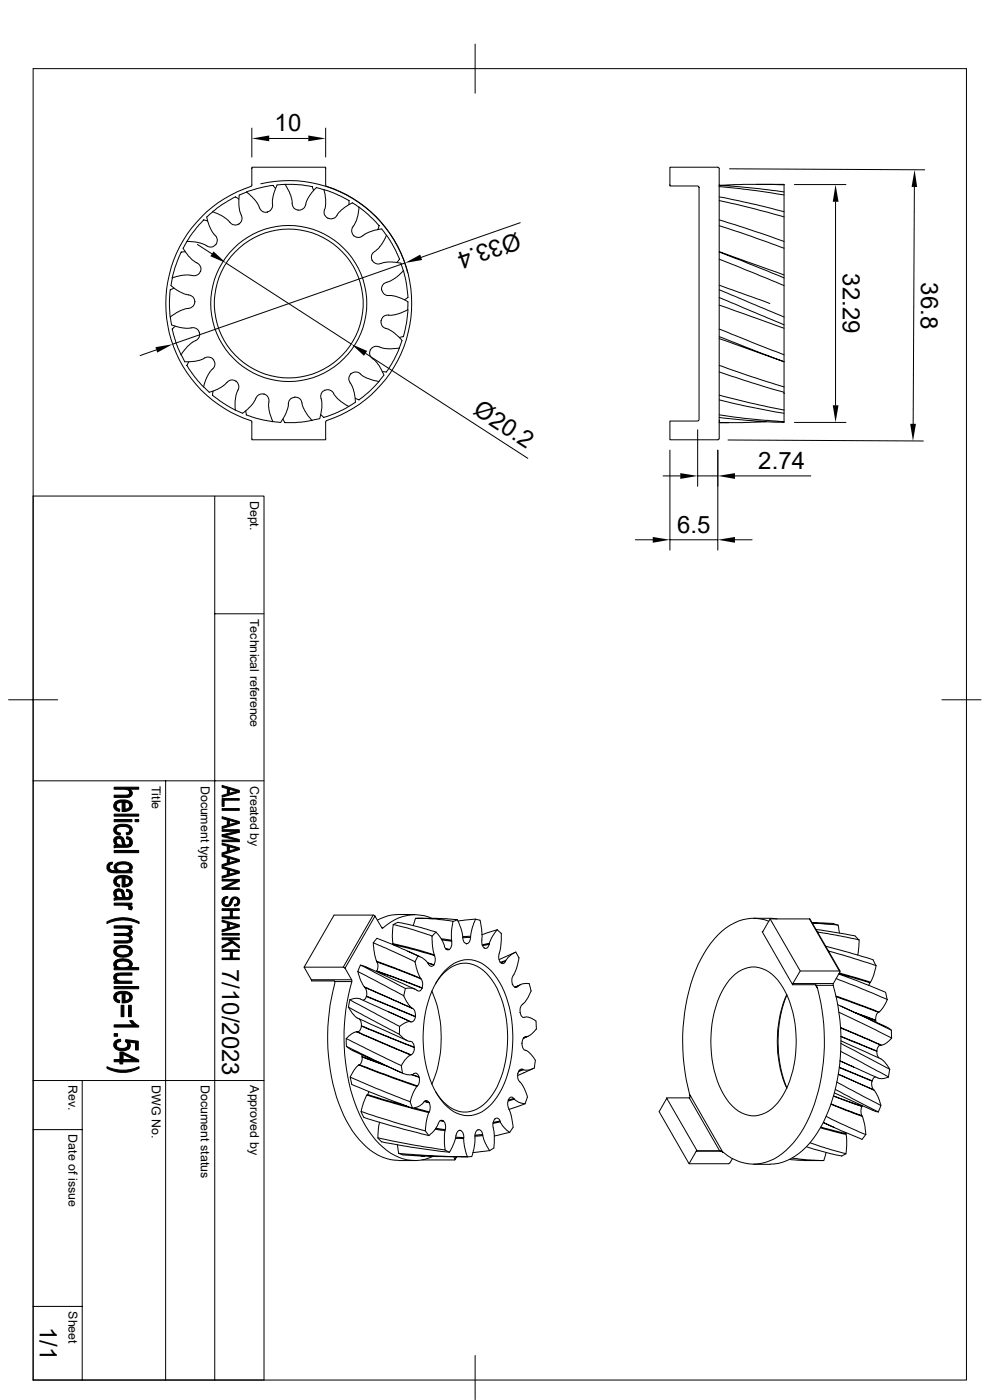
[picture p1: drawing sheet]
<svg xmlns="http://www.w3.org/2000/svg" width="210mm" height="297mm" viewBox="0 0 210 297" stroke-linecap="round" stroke-linejoin="round" font-family="sans-serif">
<defs><g id="words">
<g font-size="5.1">
<text x="58.3" y="27.9">10</text>
<text x="109.7" y="49.2" transform="rotate(161 109.7 49.2)">Ø33.4</text>
<text x="178.8" y="58" transform="rotate(90 178.8 58)">32.29</text>
<text x="195.4" y="59.9" transform="rotate(90 195.4 59.9)">36.8</text>
<text x="100.2" y="87.7" transform="rotate(33 100.2 87.7)">Ø20.2</text>
<text x="160.9" y="99.5">2.74</text>
<text x="143.6" y="113">6.5</text>
<text x="47.1" y="205.5" transform="rotate(90 47.1 205.5)">7/10/2023</text>
<text x="8.4" y="281.4" transform="rotate(90 8.4 281.4)">1/1</text>
</g>
<g font-size="2.6">
<text x="53.1" y="106.3" transform="rotate(90 53.1 106.3)">Dept.</text>
<text x="53.1" y="131.3" transform="rotate(90 53.1 131.3)">Technical reference</text>
<text x="32.2" y="166.7" transform="rotate(90 32.2 166.7)">Title</text>
<text x="42.6" y="166.7" transform="rotate(90 42.6 166.7)">Document type</text>
<text x="53.1" y="166.7" transform="rotate(90 53.1 166.7)">Created by</text>
<text x="14.5" y="230.2" transform="rotate(90 14.5 230.2)">Rev.</text>
<text x="32.2" y="230.2" transform="rotate(90 32.2 230.2)">DWG No.</text>
<text x="42.6" y="230.2" transform="rotate(90 42.6 230.2)">Document status</text>
<text x="53.1" y="230.2" transform="rotate(90 53.1 230.2)">Approved by</text>
<text x="14.5" y="240.7" transform="rotate(90 14.5 240.7)">Date of issue</text>
<text x="14.5" y="278.2" transform="rotate(90 14.5 278.2)">Sheet</text>
</g>
</g></defs>
<g fill="none" stroke="#000" stroke-width=".21">
<path d="M7 14.6h198v278.2h-198zM100.8 9.4v10.4M53.2 39.5l.2-.2v-3.8h15.7v3.9a26.2 26.2 0 0 1 18.2 24.9 26.2 26.2 0 0 1-18 24.9M53.3 39.5a26.2 26.2 0 0 0-18.1 25 26.2 26.2 0 0 0 18.2 24.9v3.9h15.7v-3.8l.2-.3M53.4 27.2v6.1M55.3 39a26.1 26.1 0 0 1 31.2 18.9M57.1 29.4h8.3M58.8 39.2l-.8 2-.2 1.7a1.62 1.62 0 0 1-1.1 2.1M60.5 39.1l-1.7 .1M60.5 39.1l3.2 .1 2.6 .4 .2 .8M60.5 39.1l.2 .5a9.5 9.5 0 0 1 1.4 4.2 1.35 1.35 0 0 0 1.1 .8M67.1 39.8l1.6 .5"/>
<path d="M67.1 39.8a8.6 8.6 0 0 0-2.5 4.3l-.6 .3-.7 .2M69.1 27.2v6.1M142.1 35.5h10.2l.3 .3v57.2l-.3 .3h-10.2v-4h5.9l.3-.2v-49.4l-.3-.2h-5.9zM152.6 39.6l7.7 .8 6 1M154.8 35.8l41.4 .2M160.5 39.1h5.8v50.5l-7.7-.4-6-.6M166.3 39.2l-8.6-.1-5.1 .2 8.6 .7 5.1 .7M168.5 39.2h11M194 39.7l-.3 50.2M36.6 59l-.3 1.6M38.8 52.7a7.1 7.1 0 0 0 3 3.1M39.3 53.4l-.9 .1-.1 .3-1.2 3.1-.6 2.1 2.4-.6h1.4a1.67 1.67 0 0 0 2.2-.8"/>
<path d="M39.7 51.2l-.8 1.5M41.8 55.8a1.4 1.4 0 0 1 .7 1.7M41.9 51.9l3.1 1.9M42.6 57.5l-.1 .1M44.1 46.9l-.2-.1a.77 .77 0 0 0-1.2 .4l-1.8 2.2-1.2 1.8M45.1 45l-1.2 1.1 .7 2.3 1 1.5M45.6 50a1.47 1.47 0 0 1 0 2.1 1.47 1.47 0 0 1-2.2-.2l-1.4-.5-2.3-.2M48 55.8l26.5 17.2M50.7 42.2l-.2-.1a.79 .79 0 0 0-1.2 0l-2.2 1.3-2 1.5 1.7 .7 1.7 1.2a1.71 1.71 0 0 0 2.2 .7M50.7 47.5h.1M50.8 41.4l-.1 2.1 .3 1.7a1.67 1.67 0 0 1-.3 2.3M52.3 40.8l-1.5 .6"/>
<path d="M58.5 40l-.6-.7-.4 .1-3.1 .6-2.1 .7 1.2 1.1 1.4 1.8a1.7 1.7 0 0 0 1.9 1.4h-.1M63.2 44.6h.1M68.8 44.5a1.36 1.36 0 0 0 .8 1.8M69.6 46.3v.1M74 43.4v-.2a.79 .79 0 0 0-.6-1l-2.6-1.3-2.1-.7 .4 2.1-.1 1.5-.2 .7M74.8 43.1l1.4 .9M74.8 43l-1.6 .9-1.5 1.4a1.59 1.59 0 0 1-2.1 1M74.9 48a1.38 1.38 0 0 0 .1 2M75 50h.1M75.1 50a1.38 1.38 0 0 0 1.9 0M76.2 43.9l1.9 1.7 2.3 2.3-.3 .8M76.2 43.9l-.5 2.5-.8 1.6"/>
<path d="M78.9 55.2a1.86 1.86 0 0 0 2.5 .5l1.8-.1 1.8 .2 .6 1.6M79.5 53.4a1.33 1.33 0 0 0-.5 1.8M79.5 53.3l.6-.5 .8-.8 1.1-2.1a24.5 24.5 0 0 1 2.8 5.1l-.6 .7M82 49.9l-1-1.3h-.3l-2.4 .6-1.3 .8M85.9 55.8l-49.3 17.2M110.4 47.2l-21.1 7.4M152.6 55l13.7 5.6M152.6 53.5l13.7 5.5M152.6 47.9l6.9 2.3 6.8 2.5M152.6 46.7l13.7 4.5M152.6 42.5l7.7 1.9 6 1.6M152.6 41.8l7.7 1.6 6 1.5"/>
<path d="M152.6 53.4l13.7 4.9M177.2 42.8v43.2M33.2 74.2l-3.5 1.2M36.2 67.3l.2 1.6 1.7 .6 2 .1a1.63 1.63 0 0 1 2.2 .9M36.2 60.6l1.3 1 2.1 .9a1.67 1.67 0 0 1 1.7 1.5M36.9 61.1l-.2 .1a.81 .81 0 0 0-.7 1l-.1 2.9 .2 2.2 2.1-1.4 1.2-.4 .6-.1M37.2 69.2l-.2 .1a.79 .79 0 0 0-.3 1.2l.6 2.1 1.1 2.7 1.3-1.7 1.4-1.1a1.65 1.65 0 0 0 1.2-2M38.4 75.3l.8 1.5M41.3 64.1a1.37 1.37 0 0 1-1.3 1.3M41.4 64v.1M45.3 76.3a1.72 1.72 0 0 0-2.4-.1l-1.6 .5-2.1 .1M45.3 76.3h.1"/>
<path d="M45.3 76.4a1.71 1.71 0 0 1-.6 2.3l-1.1 1.9-.4 1.5a23.6 23.6 0 0 1-3.6-4.6l.4-.7M74.5 79.3l-.2 .2a1.36 1.36 0 0 0 0 1.7M74.5 79.2l-.1 .1M74.5 79.2a1.64 1.64 0 0 1 2.4 .5l1.7 .8 1.8 .4a23.1 23.1 0 0 1-4.2 3.9l-.8-.3M77.6 75l34.4 22.2M78.6 74.3a1.43 1.43 0 0 0 .4 1.8M78.6 74.2a1.62 1.62 0 0 1 2.3-.5l1.4 .3 2.5-.2a22.3 22.3 0 0 1-2.8 5.1l-.9-.1M79 76.1l1.4 1.4 1 2.1M80.8 68v.1M80.9 68.1a1.71 1.71 0 0 0 1.5 1.8l1.4 .9 1.5 1.5-.6 1.5M80.9 61.4v.1M80.9 61.5a1.83 1.83 0 0 1 1.7-1.8l1.6-1 1.4-1.3a24.7 24.7 0 0 1 .9 5.7l-.7 .5"/>
<path d="M81 61.5l.1 .3a1.3 1.3 0 0 0 1.4 .9M81.4 79.6l-1 1.3M82.4 66.8l.7 .1 1.2-.3 2.2-.9a22 22 0 0 1-.9 5.7l-.9 .2M82.4 66.8a1.32 1.32 0 0 0-1.5 1.2M82.5 62.7l1.3 .1 2.5 1.1 .2 .2v1.6M152.6 78.9l6.9 2.3 6.8 2M152.6 77.5l6.9 2.4 6.8 2.2M152.6 71.4l13.7 5.4-13.7-5M152.6 69.8l13.7 5.5M152.6 63.1l13.7 5.8M152.6 61.5l13.7 5.8M152.6 64.7l13.7 4.9"/>
<path d="M152.6 60.5l10.7 3.9M45.2 83v.2a.78 .78 0 0 0 .4 1.1l2.4 1.6 1.9 1.1M48.1 81.1l-1.4 1.2-2.3 .9-1.2-1.1M50 80.9a1.34 1.34 0 0 0-1.9 .3M50 80.8l.1 .1M50.1 80.9l.4 .5a1.3 1.3 0 0 1 0 1.4M50.5 82.8l-.4 .9-.1 .8-.1 2.5M52.1 87.2l.1 .8a25 25 0 0 0 5.7 1.5M57 85.2a1.47 1.47 0 0 0-1.3-1.6 1.47 1.47 0 0 0-1.6 1.3l-.9 1.2-1.8 1.6-1.5-.7M57.1 85.3l-.1 1 .1 .9 .8 2.3M61.2 85.6l-.2 1.1a8.2 8.2 0 0 1-1.5 2.9l-1.6-.1M62.5 84.2a1.61 1.61 0 0 1 1.7 1.9l.8 1.7 1.2 1.4-2.5 .4-3.3 .1-.4-.8"/>
<path d="M62.5 84.3a1.38 1.38 0 0 0-1.3 1.4M70.7 83.4l1 1.3 2.3 1.5M70.8 83.4a1.49 1.49 0 0 0-2.1-.5 1.49 1.49 0 0 0-.5 2.1l.1 1.5-.5 2.3-1.6 .4M74 86.2a25 25 0 0 1-5.3 2.4l-.7-.6M74.3 81.2l.7 1.6 .4 2.5-1.4 .9M142.1 95.5v21.2M148 91.2v12M152.3 95.5v21.2M152.6 88a144 144 0 0 0 13.7 1.5M152.6 84.8l5.1 1.3 8.6 1.6M152.6 83.8l6.9 1.8 6.8 1.4M154.4 93.3l41.5 .3"/>
<path d="M162.5 89.5l-9.9 .2h2M168.5 89.6h11M7 105.2h49v187.6h-49M45.6 105.2v187.6M134.8 114.5h3.7M140.7 101h3.6M142.1 114.5h10.2M148 101h4.3M155.9 114.5h3.7M155.9 101h16.1M45.6 130.2h10.4M1.8 148.5h10.4"/>
<path d="M199.8 148.5h8.3M7 165.7h49M35.1 165.7v127.1M79.2 194.1l.3 .3M79.2 194.1l-6.4 11.1M79.2 194.1h-8.3l-6.4 11.1M79.5 194.4l1.5 2.4h.2h-.2M79.5 194.4l-6.3 11M79.9 199.1l-.7 1M80 199.1l5.3 2.2a19.7 19.7 0 0 1 5 2.4l.5 .6a.77 .77 0 0 0 1.2 .4M84.3 195.7l3.1 .6 4 1.1a2.79 2.79 0 0 1 2.1 1.6l.7 1.4a1.13 1.13 0 0 0 .9 1.1l.2-.1M84.3 195.7l-.9 .5"/>
<path d="M87.7 196.4l.4-1.6a42.1 42.1 0 0 1 8 .7l-.3 2.2v2l-2.1-.3M88 194a18.7 18.7 0 0 0-5.7 .3l-2.2 .9M88.4 194.8h4.3l4.3 .3 .8 2 .4 1.8M91.8 194.9a9.5 9.5 0 0 0-10.6 2M92.5 197.8l-.8 .8M93.6 199.2l2.2 .3M95.8 199.7v1a.75 .75 0 0 1-1.2 .6l.7 .2M97 195.2l-.9 .3M98.2 198.9l.2 1 .6 .3M99.8 198.9l-.2 .9-.4 .4h-.3h.2M99.8 198.9h-1.6M99.8 198.6l-1.6 .1"/>
<path d="M100.9 195l-.8 2.2-.3 1.7M100.9 195l.9 .2 .1 .3 .3 2.2v1.7M100.9 195l-3.7 .4M102.2 198.3l3.3-1.1-1 1.3-.7 1.8-1.4 .3M102.2 199.4l.1 1 .4 .7M105.5 197.3l.8 .7M106.3 198v2.6l-.3 1.3a2.55 2.55 0 0 0 .1 2.2M159.9 194.8l4.9 .1M161.7 197.7l6.4 11.2h5v.1M161.7 197.7h.1M163.1 195.5a9.7 9.7 0 0 0-10.8 2.8 27.9 27.9 0 0 0-6.8 14.9 44.3 44.3 0 0 0 .8 18.9M163.4 194.9l6.4 11.1"/>
<path d="M171.7 194.9l6.5 11.1M171.7 194.9h-8.3l-1.7 2.8M171.7 194.9l6.4 11.1M172.3 195.7l4.6 .2M172.3 195.9l5.5 .4 .3 1.7M173.1 197.2l8.3 1.4 .8 .8M173.4 197.7l8.8 1.7M176.8 196l1 .3M182.2 199.4l-.3 3.2M66 207.9h8.6M66 207.9l.1 .2M66.1 208.1h4.9v.1"/>
<path d="M71 208.2v.1a43.6 43.6 0 0 0 1.9 28.2 17.5 17.5 0 0 0 8.1 8.9 8.5 8.5 0 0 0 3.5 .8h3.5M72.8 205.2h-8.3l1.5 2.7M72.8 205.2l.4 .2M73.2 205.4l1.4 2.5M74.2 212.1l1.2-.3 .9 .1 10.9 4.9-.3-.1-.8 .2-1.3 .9zM74.2 212.1l-.3 1.6M74.6 207.9v.3h-3.6M74.6 208.3a41.7 41.7 0 0 0 2.3 29.4 15.5 15.5 0 0 0 8.7 8.2 8.8 8.8 0 0 0 6.3-.6M75.6 218.9l-.9 .4-1.3 1M75.6 218.9h.2M75.6 218.9l11.5 4.9M75.8 218.9l11.4 4.9"/>
<path d="M75.9 206.1l.7 2.1 .7 1.2M75.9 206.1l8.5 4.5a2.83 2.83 0 0 1 1.8 1.9l.8 1.1 .5 .4-10.2-4.6M76.2 216.2l.4 .5 .1 .9M76.5 204.8l-.6 1.3M76.5 204.8l1 .3 10.5 4.7M76.7 217.7l-.2 .6a.71 .71 0 0 1-.7 .6M76.7 217.6v.1M76.7 217.7l11.2 4.5M76.7 217.6l11.2 4.6M77.3 209.4l10.1 4.5M77.4 209.5l.4 .8-.1 1.1M77.7 211.4l-.3 .6-.4 .2"/>
<path d="M77.7 211.4l10.4 4.3M77.7 211.3l10.4 4.3M77.8 211.4h-.1M79.2 200l8.3 3.8a1.14 1.14 0 0 1 .7 1l.4 1.5 .7 1.4M79.2 200l.3 2.5 .4 1.4M79.9 203.9l.1 .2M79.9 206l-.1 .1M79.9 203.9l9.3 3.7M79.9 206.1l9.6 3.5M80 204.1l.2 1-.3 .9 9.6 3.6a.77 .77 0 0 1-.6 .6 .77 .77 0 0 1-.8-.3l-.7-.3-1.4 .1-9.5-4.9M80 204.1l9.3 3.6M82.5 214.7l4.5 2"/>
<path d="M83.4 200.2l-.2-2 .2-2.1 4.1 1.1 4.2 1.4v2.1l.5 2.1M83.4 200.2v.2l4.9 1.2 3.9 1.2M83.4 200.2l5.4 1.3 3.3 1.1M83.4 200.4h.1M84.8 217.8l-.1 1.7M86 209.8l-.4 1.5M86.5 201.8l2.6 1.1M87.6 214l.4 .6 .1 1M88.1 215.6v.1M88.1 215.7l-.3 .8-.6 .3M88.6 202.8l-.6 1.3M89.3 207.7l.4 .9-.2 .9"/>
<path d="M89.6 209.6l-.1 .1M90.8 204.3l1.2 .4M91.6 210.2a25.7 25.7 0 0 1 0 19.8M92.1 204.7h-.1M92.2 202.8l.1 1-.3 .9-1.3-.4M92.4 208.7a7.5 7.5 0 0 1 6.7-4.4 8 8 0 0 1 5.8 4.5 24.8 24.8 0 0 1 0 22.7 8.3 8.3 0 0 1-5.8 4.4 7.5 7.5 0 0 1-6.7-4.3M94.3 206a6.3 6.3 0 0 1 7.9-1.6 14.5 14.5 0 0 1 5.9 9.4 25.4 25.4 0 0 1-2.6 18.9 7.3 7.3 0 0 1-7 3.9 9.5 9.5 0 0 1-6.5-5.7 26.1 26.1 0 0 1 .5-22.5zM99 200.2h.1M102.7 201.2h.1M103.8 200.3l-.1 .3a.64 .64 0 0 1-.9 .5M103.8 200.1l-1.5 .3M106.1 204.1v.1"/>
<path d="M107.2 203.9a.56 .56 0 0 1-.4 .5 .56 .56 0 0 1-.6-.3M107.2 203.9l-.9 .4M107.3 203.8l-1.1 .4M108.7 208.8v.1M108.8 208.9l.3 .4a.52 .52 0 0 0 .8 0M109.3 202l-3.4 1.6M109.4 202l.7 1.2M109.4 202l-1.4 .9-.8 1M109.8 209.3l.9-.6h1.4h.2l.3 1.5M109.8 209.3l-.4 .2M109.9 209.2l-.6 .3M110.1 203.2l-.4 1.7-.6 1.8a2.08 2.08 0 0 0-.4 2.1"/>
<path d="M110.3 214.8h.1M110.4 214.8v.3a.87 .87 0 0 0 1.3 .6l.2 .1a3.2 3.2 0 0 1 1.8 .9l.1 1.6-1.2 1.2-1.1 .5M110.4 208.9l-1.2 .5M110.9 213.1l-.5 .6v1.1M111.5 220l-.5 .3-.3 1M111.5 220l-.3 .1M111.7 220l-.6 .2M112.1 219.8l-1.1 .5M112.7 210.2l-.9 1.8-1 1.1M155.3 207.3a5.9 5.9 0 0 1 9.1 0 19.7 19.7 0 0 1 4.5 13.6 21.6 21.6 0 0 1-3.9 13 6.1 6.1 0 0 1-9 1.3 16.8 16.8 0 0 1-5-10.5 23.5 23.5 0 0 1 3.1-16zM166.9 211a25.4 25.4 0 0 0 0 19.9M166.9 211.1a27 27 0 0 0 0 19.7"/>
<path d="M168.2 208.7l-.1 .2M168.2 208.7h8.6M173 208.9l.4 .8M173.1 209l.3 .7M173.1 209h3.6a42.1 42.1 0 0 1-2.1 29.3 16 16 0 0 1-8.5 8.2l-.9 .3-1.8 .2M173.4 209.7a42.1 42.1 0 0 1-2.3 28.5 16.7 16.7 0 0 1-7.8 8.1 9.3 9.3 0 0 1-9.9-1.9M175.2 200.7l10 2.9 .6 1.3M175.7 201.8l10.1 3.1M176.8 208.7l-.1 .3M177.3 211.3l9.2 3.4M177.4 207.6l10.9 4.4-1 1.8-.9 1-9-3.3M177.7 213.1l11.4 5.5-1.2-.8-9.5-4.4"/>
<path d="M177.9 206.6l10 4 .3 1.5M178 214.8l11.1 5.4-.9 .9-1.2 .6-8.7-3.6M178.1 206h-8.3l-1.6 2.7M178.1 206l.1 .2-1.4 2.5M178.1 206.4l6.6 2M178.3 218l8.7 3.7M178.4 219.9l7.6 3.2M178.4 219.9l7.6 3.1M182 215.1l3.8 1.4v.3M184.6 208.5l-.3 .5M185.7 216.5h.1M185.8 204.9l-.4 1.9-.9 1.7-6.5-1.9"/>
<path d="M186.3 214.8l-.4 .6-.1 1-4.4-1.6M189.1 218.6v1.7M7 239.6h10.4M7 229.2h49M17.4 229.2v63.6M73.4 220.3l.1 1.7M73.4 220.3l11.7 5.8M73.5 222l11.9 5.7M73.5 222l1.3 .9 10.4 4.7M74.3 228.6l.3 1.5 5.6 2.3 7.3 2.7M76.1 225.9l-.8 .8-1 1.8 5.5 2.4 7.2 2.8M76.1 225.9l12.3 4.6"/>
<path d="M76.2 225.9h-.1M76.2 225.9l12.4 4.5M76.6 235.8l.6 1.3M76.7 223.7a2.04 2.04 0 0 1-.5 2.2M76.8 224.2l5.4 2M76.8 224.2l4.7 1.7M77.2 237.1l6 1.8 7.8 2M77.9 232.3l-.9 1.8-.4 1.7a157.3 157.3 0 0 0 13.6 4.1M77.9 232.3l5.6 1.8 7.5 2M78 232.2l-.1 .1M78 232.2l8.2 2.4M78.3 231.6l-.3 .6"/>
<path d="M80.5 238.1l-.2 1-.1 2.3 7.9 1.6 6.3 1M85.1 226.1l.3 1.6M85.4 227.7l.3 .1a3.1 3.1 0 0 0 2.6-.1l.3 .2 .3 .6M86.4 220.8l-10.7-4.9-.9-.8-.8-1.4 7.3 3.9a19.1 19.1 0 0 1 4.8 3l.9 .3M87 233.7l.5 1.4M87 220.9a1.17 1.17 0 0 1 .9 1.3M87.2 223.8l-1 .7-1.1 1.6M87.3 228l1.6 .6M87.4 228l1.5 .5M87.8 235l3.3 .9M87.9 222.2l-.2 1-.5 .6M87.9 222.2h.1"/>
<path d="M88.6 230.4l-.9 1.3-.7 2M88.9 228.6v1l-.3 .8M88.9 228.5v.1M90 233.7l1.1 .2M90 233.6l1 .3a.77 .77 0 0 0-.8-.3 .77 .77 0 0 0-.6 .5l-.6 .6-1.5 .4M90.2 239.9l.8 1M91 233.9a2.24 2.24 0 0 1 .1 2M91.1 235.9l-.5 1.5-.4 2.5M92.3 239.6l2.1 .3M92.5 239.4l1.9 .2M93 238.3l-.6 1.2-1.4 1.4M93.4 237.7l.7 .1"/>
<path d="M93.4 237.7l.6 .1M94.1 237.8a.64 .64 0 0 0-.7-.1 .64 .64 0 0 0-.4 .6M94.1 237.8l.4 .8-.1 1M94.4 239.6l-.1 1.1 .1 3.3M97.4 239.8h.3M97.7 239.8a1.29 1.29 0 0 0-1 1.5l-.8 2.2-.6 .9a154.6 154.6 0 0 1-14.3-2.2M97.7 239.8l.5 .5 .2 1M104.6 239.3l.3 1.4-.1 2.8-1 .6M104.9 237.4h.1M106 237.8l.6 1.1 1.5 1.3M106 237.8l-1.4 .3M106.1 237.8a.7 .7 0 0 0-.8-.6 .7 .7 0 0 0-.6 .7l-.1 .6v.7"/>
<path d="M106.1 238l-1.5 .3M107.9 233.3h-.1M107.9 233.3a3.2 3.2 0 0 0 .3 2.6l.6 2.5a1.24 1.24 0 0 1-.3 1.3l-.4 .5M109 233a.6 .6 0 0 0-.6-.2 .6 .6 0 0 0-.5 .4M109 233l-1.2 .4M109 233l1 .8 1.4 .3-3.4 1.3M109.1 233.2l-1.3 .4M109.9 227.7a2.55 2.55 0 0 0 .8 2.3l.7 1.4a2.62 2.62 0 0 1 0 2.8M110.7 221.3v.1M110.7 221.4l.2 .9 .6 .5M110.9 226.9h-.6l-.4 .7M110.9 226.9l-.8 .3"/>
<path d="M111 226.9l-1 .4M111.4 222.8l.7 .3 1.5 1.9-.2 1.6-1.4 .4h-.7l-.4-.1M113.1 226.7l-3.3 1.5M141.4 232.9h4.9v-.8l7.1 12.4-.6-.4h-4.9zM141.4 233l-1.6 2.8 6.4 11.1M146.2 232.9l6.5 11.2M174.1 239.3l5.4 1.4M174.2 239.1l5.3 1.4M174.7 238.1l8.2 3.6 .7-1M174.7 238.2l2.3 1M176.3 234.3l6.6 2.6M176.3 234.2l6.5 2.5"/>
<path d="M176.8 232.5l5.3 1.9 .8 .3 .1-.1M176.8 232.5l6 2.3M177.2 231.1l9.2 4.8-1.2-.3-8.2-3.7M177.5 229.6l9.4 4.9M177.8 227.9l7.7 3.4M177.8 227.9l7.5 3.3M178.1 226.5l6.9 2.9v1l.3 .8M178.1 226.4l6.9 2.9M178.2 225.1l2.9 1.3M178.2 225l2.9 1.4M178.4 223.1l10.1 5.4-.5 .1a2.26 2.26 0 0 1-1.7 .1l-5.2-2.3M178.4 220.8l8.5 3.8 .8 .8 1.1 1.5-10.4-5.5"/>
<path d="M182.8 236.7l.6 1.7 .3 2.3-8.4-3.8M182.8 234.8l-.2 .9 .2 1M185 229.3v.1M185.3 231.2l.9 1.3 .7 2M185.8 228.5l-.5 .2-.3 .6M186 223l-.1 .1M186 223l.1 .9 .4 .6M186.9 221.7a1.17 1.17 0 0 0-.9 1.3M186.9 234.5l-.6 1.4M188.7 226.9l-.2 1.6M80.1 241.4l.9 .9M84.3 242.9l.3 1.8 5.4 .4 9.1 .3"/>
<path d="M84.5 244.7a5.4 5.4 0 0 0 3.1 .5l4.8 .2h6.9M89.3 245.2l.7 .1M94.4 244l.9 .5M96.2 245.4l.3 .5M96.5 245.9v.2h-7M96.6 241.5l1.7 .1M96.7 241.3h1.7l.1 1.6 .6 2.5M96.8 245.4l-.3 .5M96.9 245.4l-.4 .6M100.8 240.8l1.6-.1 .4 1.5 1.1 1.9-3.6 .4M102.4 240.7a.78 .78 0 0 0-.4-.9 .78 .78 0 0 0-1 .1l-.2 .6-.1 2.2-.5 2.2-.1 .5h-1M102.4 240.9l-1.6 .1"/>
<path d="M108.1 240.2l-3.2 .8M147.7 244.2l-1.5 2.7h8.4l.8-1.1M147.7 244.2h5.3M147.8 244.1l-.1 .1M159.9 247h3.5M167.5 246l3.3 .2h3.9M171.1 243.3l5.2 1.5 2.3 .4M171.9 242.4l3.3 1.2 4.3 1.2M175.3 244.5l-.2 .7a1.02 1.02 0 0 1-.5 1 1.02 1.02 0 0 1-1.1 0l-5.4-.5M179.4 240.3l.1 .2M179.5 244.8l-1 .5M179.5 240.5l.1 1.1-.1 3.2"/>
<path d="M7 277.2h10.4M100.8 287.6v9.3"/>
<circle cx="61.3" cy="64.4" r="15.8"/>
<circle cx="61.3" cy="64.4" r="16.5"/>
</g>
<g fill="#000" stroke="#000" stroke-width=".21">
<path d="M24.2 172.7h5.2v.4h-5.2z" fill-rule="evenodd"/>
<path d="M24.6 178.4l.1 .9-.1-.1z" fill-rule="evenodd"/>
<path d="M24.4 170.2l.2-.1 .1 1.1 .7 .5v.4a1.14 1.14 0 0 1-1.1-.6 1.14 1.14 0 0 1 .1-1.3z" fill-rule="evenodd"/>
<path d="M24.3 175.5l.3-.3v1l.3 .3 .7 .2-.1 .5a1.15 1.15 0 0 1-1.1-.5 1.15 1.15 0 0 1-.1-1.2z" fill-rule="evenodd"/>
<path d="M24.4 177.7a1.36 1.36 0 0 1 1.8 .1l-.1 1.4a1.55 1.55 0 0 0-.8-1.3l-.6 .2-.1 1.1a1.06 1.06 0 0 1-.2-1.5z" fill-rule="evenodd"/>
<path d="M24.2 168.7h2.7l.4-.1 .2-.5v.9l-.2 .1-3.1 .1z" fill-rule="evenodd"/>
<path d="M24.7 170a3.4 3.4 0 0 1 2.8 .1v.8l-.2-.5-.8-.2v2h-.6v-2l-.9 .2-.3 .2-.1 .4z" fill-rule="evenodd"/>
<path d="M26.8 176.7h.1a.58 .58 0 0 0 .6-.6v.9l-.6 .1z" fill-rule="evenodd"/>
<path d="M26.9 177.5l.7 .2-.1 .9a.65 .65 0 0 0-.7-.7z" fill-rule="evenodd"/>
<path d="M24.2 173.9h3.8v.4h-3.8z" fill-rule="evenodd"/>
<path d="M27.6 167.4a.88 .88 0 0 1 .5 .8 .88 .88 0 0 1-.6 .8z" fill-rule="evenodd"/>
<path d="M26.5 170.2v1.5l.7-.2 .2-.2 .1-1.2a1.09 1.09 0 0 1 .5 1.2 1.09 1.09 0 0 1-1.1 .8l-.4 .1z" fill-rule="evenodd"/>
<path d="M24.7 175.1a2.93 2.93 0 0 1 3.2 .4 1 1 0 0 1-.3 1.4l-.1-.8a1.16 1.16 0 0 0-1.6-.8l-.9 .2-.4 .6z" fill-rule="evenodd"/>
<path d="M24.7 178.7l.5 .5 .9 .1 .1-1.5 .2 .8a.56 .56 0 0 0 .5 .7 .56 .56 0 0 0 .6-.6l.1-1a1.12 1.12 0 0 1 .4 1.5 1.12 1.12 0 0 1-1.4 .5l-2.4 .2v-.5l.5-.1z" fill-rule="evenodd"/>
<path d="M24.2 167h5.2v.4h-1.8l-.1 1.6v-.9l-.3-.5-.8-.2h-2.2z" fill-rule="evenodd"/>
<path d="M28.7 173.9h.7v.4h-.7z" fill-rule="evenodd"/>
<path d="M47.1 171.5h3.7v.4h-3.7z" fill-rule="evenodd"/>
<path d="M47.1 169.4h3.7v.4h-3.3v1.3h-.4z" fill-rule="evenodd"/>
<path d="M47.1 178.2h3.1l.6 .4h-3.7z" fill-rule="evenodd"/>
<path d="M47.1 176h3.7v.6l-.6-.2h-3.1z" fill-rule="evenodd"/>
<path d="M47.1 166.6l3.7 1.1v.4l-2.2-.7-.4 1v-1.1l-1.1-.3z" fill-rule="evenodd"/>
<path d="M47.1 168.7l1.1-.3 .4-1v.9l1.7-.4 .5 .2-3.7 1z" fill-rule="evenodd"/>
<path d="M47.1 173.3l3.7 1v.4l-2.2-.7-.4 1v-1.1l-1.1-.2z" fill-rule="evenodd"/>
<path d="M47.1 175.3l1.1-.3 .4-1v.9l1.8-.4 .4 .2-3.7 1.1z" fill-rule="evenodd"/>
<path d="M47.1 177.1l3.7 1v.5l-.6-.4-3.1-.7z" fill-rule="evenodd"/>
<path d="M47.1 177.1l3.1-.7 .6 .2-3.1 .7z" fill-rule="evenodd"/>
<path d="M23.2 183.1l.7-.2-.1 .4a.58 .58 0 0 0-.6 .7z" fill-rule="evenodd"/>
<path d="M24.2 180.4h5.2v.5h-5.2z" fill-rule="evenodd"/>
<path d="M24.6 189.6l.1 .9-.1-.1z" fill-rule="evenodd"/>
<path d="M22.9 183.3l.3-.2v1l.2 .3 .4 .3h.9v.5a1.54 1.54 0 0 1-2-1.1z" fill-rule="evenodd"/>
<path d="M24.3 186.3l.3-.2v1l.3 .4 .5 .2v.5a1.2 1.2 0 0 1-1.1-1.9z" fill-rule="evenodd"/>
<path d="M24.4 188.8a1.36 1.36 0 0 1 1.8 .2l-.1 1.4-.1-.3a.8 .8 0 0 0-.3-.8 .8 .8 0 0 0-.9-.2l-.2 .3v1a1.06 1.06 0 0 1-.2-1.6z" fill-rule="evenodd"/>
<path d="M24.6 186.1a3.2 3.2 0 0 1 2.9 0v.9l-.2-.6-.8-.2v2h-.6v-2l-.9 .2-.4 .6z" fill-rule="evenodd"/>
<path d="M24.2 198h2.6l.6-.1 .1 1.2-.2-.4-.5-.2h-2.6z" fill-rule="evenodd"/>
<path d="M27.5 184v.8z" fill-rule="evenodd"/>
<path d="M27.4 196.8l.2 .1-.1 .7z" fill-rule="evenodd"/>
<path d="M26.9 188.6l.7 .2-.1 1v-.1a.59 .59 0 0 0-.7-.6z" fill-rule="evenodd"/>
<path d="M24.7 184a1.65 1.65 0 0 0 2.2 .7l.4-.2 .2-.4v.7h.5v.4h-3.3z" fill-rule="evenodd"/>
<path d="M24.2 191.6h3.8v.4h-.6v.5a1.13 1.13 0 0 0-1.2-.5h-2z" fill-rule="evenodd"/>
<path d="M24.2 196.4h3.8v.5h-.6v.4l-.8-.4h-2.4z" fill-rule="evenodd"/>
<path d="M24.5 183.3a2.76 2.76 0 0 1 3.4 .3l.1 .7-.4 .4-.1-.7a1.38 1.38 0 0 0-1.8-.7l-.9 .4-.1 1.5v-.5a.88 .88 0 0 1-.2-1.4z" fill-rule="evenodd"/>
<path d="M26.5 186.2v1.5l.7-.2 .2-.2 .1-1.2a1.09 1.09 0 0 1 .5 1.2 1.09 1.09 0 0 1-1.1 .8l-.4 .1z" fill-rule="evenodd"/>
<path d="M24.7 189.9l.5 .5h.9l.1-1.4 .2 .7a.56 .56 0 0 0 .5 .7 .56 .56 0 0 0 .6-.5l.1-1.1a1.12 1.12 0 0 1 .4 1.5 1.12 1.12 0 0 1-1.4 .6l-2.4 .1v-.5h.5z" fill-rule="evenodd"/>
<path d="M27.4 192l.3 .1a.51 .51 0 0 1 .4 .4 .51 .51 0 0 1-.2 .5l-.6-.1z" fill-rule="evenodd"/>
<path d="M27.6 196.9a.79 .79 0 0 1 .5 .8 .79 .79 0 0 1-.7 .7z" fill-rule="evenodd"/>
<path d="M24.2 199.6l3.1-.1 .2-.3v-.7a.85 .85 0 0 1 .5 1 .85 .85 0 0 1-1 .6h-2.8z" fill-rule="evenodd"/>
<path d="M22.7 195.6l1.7-.7 2-.2 2.2 .5 .9 .4v.3l-1.7-.6-1.4-.1-1.9 .1-1.8 .6z" fill-rule="evenodd"/>
<path d="M47.1 198h3.7v.4h-3.7z" fill-rule="evenodd"/>
<path d="M47.5 190.4l.8-.2v.3a.87 .87 0 0 0-.8 .8z" fill-rule="evenodd"/>
<path d="M49.7 191.9l.5-.2 .2-.4v.8l-.7 .1z" fill-rule="evenodd"/>
<path d="M47.1 188.3h3.7v.4h-3.7z" fill-rule="evenodd"/>
<path d="M47.1 186.6h3.7v.3h-3.7z" fill-rule="evenodd"/>
<path d="M47.1 188.3l2.9-1.4h.8l-2.9 1.4z" fill-rule="evenodd"/>
<path d="M47.1 194.5h1.8l.4-1.3v1.3h1.5v.4h-3.7z" fill-rule="evenodd"/>
<path d="M47.1 192.8h3.7v.4h-1.5l-.4 1.3v-1.3h-1.8z" fill-rule="evenodd"/>
<path d="M47.1 199h3.7v.3h-3.7z" fill-rule="evenodd"/>
<path d="M47.1 178.9l3.7 1v.4l-2.2-.7-.4 1v-1.1l-1.1-.3z" fill-rule="evenodd"/>
<path d="M47.1 180.9l1.1-.3 .4-1v.9l1.8-.5 .4 .3-3.7 1.1z" fill-rule="evenodd"/>
<path d="M47.1 181.3l3.7 1.1v.4l-.5-.3-1.7-.4-.4 1v-1.1l-1.1-.3z" fill-rule="evenodd"/>
<path d="M47.1 183.4l1.1-.3 .4-1v.9l1.7-.5 .5 .3-3.7 1z" fill-rule="evenodd"/>
<path d="M47.1 183.8l3.7 1v.4l-2.2-.6-.4 1v-1.1l-1.1-.3z" fill-rule="evenodd"/>
<path d="M47.1 185.9l1.1-.3 .4-1v.9l1.8-.5 .4 .2-3.7 1.1z" fill-rule="evenodd"/>
<path d="M47.1 195.2l3.7 1v.4l-2.2-.6-.4 1v-1.2l-1.1-.2z" fill-rule="evenodd"/>
<path d="M47.1 197.3l1.1-.3 .4-1v.8l1.7-.4 .5 .2-3.7 1.1z" fill-rule="evenodd"/>
<path d="M47.4 190.5l.1 .8a.66 .66 0 0 0 .7 .7 .66 .66 0 0 0 .6-.7 1.01 1.01 0 0 1 1.5-.9 1.01 1.01 0 0 1 .1 1.7v-.8a.58 .58 0 0 0-.6-.7 .58 .58 0 0 0-.5 .7 1.1 1.1 0 0 1-1.6 1 1.1 1.1 0 0 1-.3-1.8z" fill-rule="evenodd"/>
<path d="M24.2 209.3h5.2v.5h-5.2z" fill-rule="evenodd"/>
<path d="M24.2 219.3h.7v.5h-.7z" fill-rule="evenodd"/>
<path d="M24.3 204l.3-.2 .1 1.5a.8 .8 0 0 1-.4-1.3z" fill-rule="evenodd"/>
<path d="M24.7 207.4l.1 .8-.2-.1z" fill-rule="evenodd"/>
<path d="M24.4 210.8l.2-.1 .1 1.1 .7 .5v.4a1.14 1.14 0 0 1-1.1-.6 1.14 1.14 0 0 1 .1-1.3z" fill-rule="evenodd"/>
<path d="M25.7 213.3h.6v2.4h-.6z" fill-rule="evenodd"/>
<path d="M24.7 200.8l.7-.2a3.1 3.1 0 0 1 2.1 .3v.9a1.23 1.23 0 0 0-1.6-.8l-.8 .2-.4 .3-.1 .3z" fill-rule="evenodd"/>
<path d="M24.7 210.6a3.4 3.4 0 0 1 2.8 .1v.8l-.2-.5-.8-.2v1.9l-.6 .1v-2l-.9 .2-.3 .2-.1 .4z" fill-rule="evenodd"/>
<path d="M27.3 213.3h.6v2.4h-.6z" fill-rule="evenodd"/>
<path d="M24.4 206.7l.5-.2 3.1-.1v.5h-2.7a.51 .51 0 0 0-.6 .5l-.1 .7a.85 .85 0 0 1-.2-1.4z" fill-rule="evenodd"/>
<path d="M24.2 208.2h.6v-.4l.8 .4h2.4v.4h-3.8z" fill-rule="evenodd"/>
<path d="M24.4 201l.2-.1v.9a1.21 1.21 0 0 0 1.5 .8l1-.2 .3-.3 .1-1.2a1.18 1.18 0 0 1 .5 1.4 1.18 1.18 0 0 1-1.2 .7 2.23 2.23 0 0 1-2.6-.9l-.1-.5z" fill-rule="evenodd"/>
<path d="M24.6 203.8a3.2 3.2 0 0 1 3.3 .2l.2 .6-.2 .4-.3 .3-.1-.7a1.3 1.3 0 0 0-1.6-.7l-.9 .2-.4 .5z" fill-rule="evenodd"/>
<path d="M26.5 210.8v1.5l.6-.1 .3-.3 .1-1.2a1.09 1.09 0 0 1 .5 1.2 1.09 1.09 0 0 1-1.1 .8h-.4z" fill-rule="evenodd"/>
<path d="M27.5 216.5h.6l.2 .2v.7z" fill-rule="evenodd"/>
<path d="M24.7 204.8a2.17 2.17 0 0 0 2.8 0v-.2l.1 .7h1.8v.4h-5.2v-.4h.5z" fill-rule="evenodd"/>
<path d="M24.2 217.4h4.1v-.6l1.1 .8v.3h-5.2z" fill-rule="evenodd"/>
<path d="M47.1 200.7l1.9-.9 .3 .2-2.2 1.2z" fill-rule="evenodd"/>
<path d="M48.4 199.3h.6l1.8 1.4v.4z" fill-rule="evenodd"/>
<path d="M47.1 203.2h1.8l.4-1.4v1.4h1.5v.4h-3.7z" fill-rule="evenodd"/>
<path d="M47.1 201.5h3.7v.3h-1.5l-.4 1.4v-1.4h-1.8z" fill-rule="evenodd"/>
<path d="M24.3 221l.5-.4 .8-.1v.4l-.7 .3-.3 .3v1a1.07 1.07 0 0 1-.3-1.5z" fill-rule="evenodd"/>
<path d="M24.6 221.7a1.37 1.37 0 0 0 2.1 .6l.3-.2 .1-.4 .1 .9a2.42 2.42 0 0 1-2.6-.1z" fill-rule="evenodd"/>
<path d="M27.3 221.1a.98 .98 0 0 1 0 1.4z" fill-rule="evenodd"/>
<path d="M26.7 220.6l2.6 .3v1.9h-.6v-1.5l-1.4-.2v1.4l-.1 .1-.1-1.1-.5-.5z" fill-rule="evenodd"/>
<path d="M25.4 223.2h.6l3.4 1.7v.4l-3.4-1.7v2.1h-.6v-.4h-1.2v-.5h1.2z" fill-rule="evenodd"/>
<path d="M26 223.6v1.2h2.4l1 .5h-3.4z" fill-rule="evenodd"/>
<path d="M22.7 226.3l1.4 .5 1.3 .2 2.3-.1 1.8-.6v.3l-.8 .4-1.9 .5-2-.1-1.3-.4a.81 .81 0 0 1-.8-.7z" fill-rule="evenodd"/>
</g>
<g fill="#000">
<path d="M53.4 29.4l3.7-.7v1.3zM65.4 28.7l3.7 .7-3.7 .6zM194 36l.6 3.7h-1.2zM45.3 53.3l2.7 2.5-3.4-1.4zM85.9 55.8l3.3-1.8 .3 1.2zM177.2 39.2l.7 3.6h-1.2zM33 73.7l3.6-.7-3.2 1.8zM74.5 73l3.4 1.5-.7 1zM176.7 86h1.2l-.7 3.6zM193.1 89.9h1.2l-.6 3.7zM138.5 113.9l3.6 .6-3.6 .6zM144.3 100.4l3.7 .6-3.7 .6z"/>
<path d="M152.3 101l3.6-.6v1.2zM152.3 114.5l3.6-.6v1.2z"/>
</g>
<use href="#words"/>
</svg>
